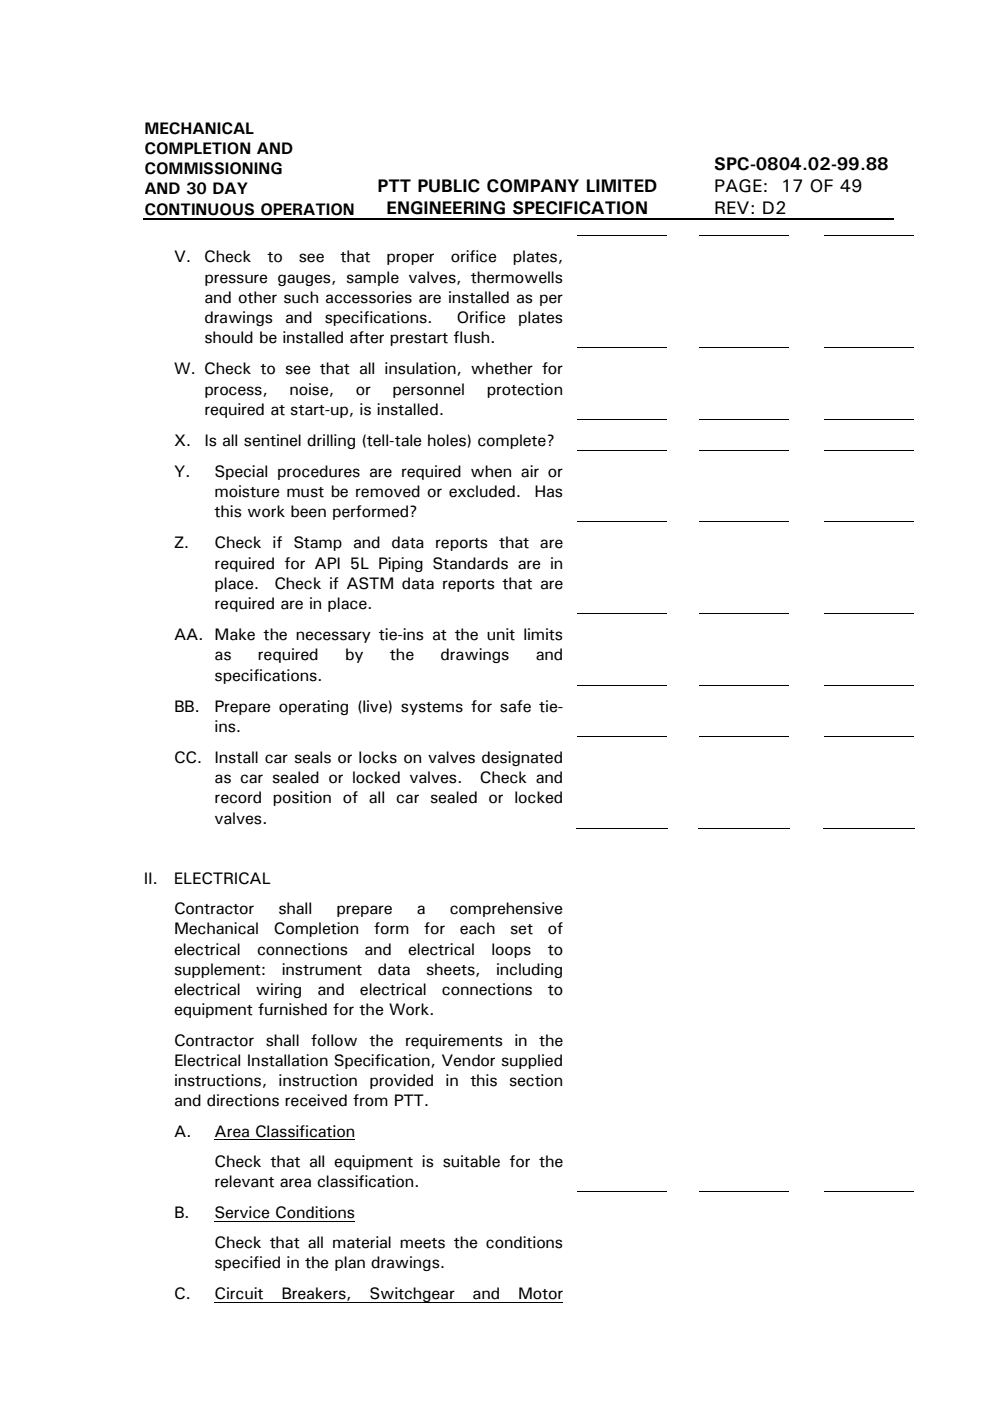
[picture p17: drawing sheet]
<svg xmlns="http://www.w3.org/2000/svg" width="210mm" height="297mm" viewBox="0 0 210 297" stroke-linecap="round" stroke-linejoin="round" font-family="sans-serif">
<defs><g id="words">
<g font-size="3.9">
<text x="80.1" y="40.7">PTT PUBLIC COMPANY LIMITED</text>
<text x="151.4" y="40.7">PAGE: 17 OF 49</text>
<text x="151.4" y="36">SPC-0804.02-99.88</text>
<text x="82" y="45.4">ENGINEERING SPECIFICATION</text>
<text x="151.4" y="45.4">REV: D2</text>
</g>
<g font-size="3.5">
<text x="30.6" y="28.4">MECHANICAL</text>
<text x="30.6" y="32.7">COMPLETION AND</text>
<text x="30.6" y="36.9">COMMISSIONING</text>
<text x="30.6" y="41.2">AND 30 DAY</text>
<text x="30.6" y="45.5">CONTINUOUS OPERATION</text>
<text x="36.9" y="55.6">V.</text>
<text x="43.3" y="55.6">Check</text>
<text x="43.3" y="59.9">pressure gauges, sample valves, thermowells</text>
<text x="56.7" y="55.6">to</text>
<text x="63.4" y="55.6">see</text>
<text x="72.2" y="55.6">that</text>
<text x="82" y="55.6">proper</text>
<text x="95.6" y="55.6">orifice</text>
<text x="108.8" y="55.6">plates,</text>
<text x="43.3" y="64.2">and other such accessories are installed as per</text>
<text x="43.3" y="68.5">drawings</text>
<text x="60.5" y="68.5">and</text>
<text x="68.8" y="68.5">specifications.</text>
<text x="96.9" y="68.5">Orifice</text>
<text x="109.9" y="68.5">plates</text>
<text x="43.3" y="72.8">should be installed after prestart flush.</text>
<text x="36.9" y="79.4">W. Check to see that all insulation, whether for</text>
<text x="43.3" y="83.7">process,</text>
<text x="61.4" y="83.7">noise,</text>
<text x="75.4" y="83.7">or</text>
<text x="83.2" y="83.7">personnel</text>
<text x="103.2" y="83.7">protection</text>
<text x="43.3" y="87.9">required at start-up, is installed.</text>
<text x="36.9" y="94.5">X.</text>
<text x="43.3" y="94.5">Is all sentinel drilling (tell-tale holes) complete?</text>
<text x="36.9" y="101.1">Y.</text>
<text x="45.5" y="101.1">Special procedures are required when air or</text>
<text x="45.5" y="105.4">moisture must be removed or excluded.</text>
<text x="113.3" y="105.4">Has</text>
<text x="45.5" y="109.7">this work been performed?</text>
<text x="36.9" y="116.3">Z.</text>
<text x="45.5" y="116.3">Check if Stamp and data reports that are</text>
<text x="45.5" y="120.6">required for API 5L Piping Standards are in</text>
<text x="45.5" y="124.9">place.</text>
<text x="58.2" y="124.9">Check if ASTM data reports that are</text>
<text x="45.5" y="129.1">required are in place.</text>
<text x="36.9" y="135.7">AA. Make the necessary tie-ins at the unit limits</text>
<text x="45.5" y="140">as</text>
<text x="54.7" y="140">required</text>
<text x="73.2" y="140">by</text>
<text x="82.7" y="140">the</text>
<text x="93.4" y="140">drawings</text>
<text x="113.6" y="140">and</text>
<text x="45.5" y="144.3">specifications.</text>
<text x="36.9" y="150.9">BB.</text>
<text x="45.5" y="150.9">Prepare operating (live) systems for safe tie-</text>
<text x="45.5" y="155.2">ins.</text>
<text x="36.9" y="161.8">CC.</text>
<text x="45.5" y="161.8">Install car seals or locks on valves designated</text>
<text x="45.5" y="166.1">as car sealed or locked valves.</text>
<text x="101.8" y="166.1">Check and</text>
<text x="45.5" y="170.3">record position of all car sealed or locked</text>
<text x="45.5" y="174.6">valves.</text>
<text x="30.5" y="187.4">II.</text>
<text x="36.9" y="187.4">ELECTRICAL</text>
<text x="36.9" y="193.8">Contractor</text>
<text x="59" y="193.8">shall</text>
<text x="71.3" y="193.8">prepare</text>
<text x="88.4" y="193.8">a</text>
<text x="95.4" y="193.8">comprehensive</text>
<text x="36.9" y="198.1">Mechanical</text>
<text x="36.9" y="202.4">electrical</text>
<text x="54.5" y="202.4">connections</text>
<text x="58.1" y="198.1">Completion</text>
<text x="77.2" y="202.4">and</text>
<text x="79.3" y="198.1">form</text>
<text x="86.6" y="202.4">electrical</text>
<text x="89.9" y="198.1">for</text>
<text x="97.5" y="198.1">each</text>
<text x="104.2" y="202.4">loops</text>
<text x="108.2" y="198.1">set</text>
<text x="116.1" y="202.4">to</text>
<text x="116.1" y="198.1">of</text>
<text x="36.9" y="206.7">supplement:</text>
<text x="59.8" y="206.7">instrument</text>
<text x="80.1" y="206.7">data</text>
<text x="90.4" y="206.7">sheets,</text>
<text x="105.2" y="206.7">including</text>
<text x="36.9" y="211">electrical</text>
<text x="36.9" y="215.3">equipment furnished for the Work.</text>
<text x="54.3" y="211">wiring</text>
<text x="67.3" y="211">and</text>
<text x="76.3" y="211">electrical</text>
<text x="93.7" y="211">connections</text>
<text x="116.2" y="211">to</text>
<text x="36.9" y="221.7">Contractor shall follow the requirements in the</text>
<text x="36.9" y="226">Electrical Installation Specification, Vendor supplied</text>
<text x="36.9" y="230.3">instructions, instruction provided in this section</text>
<text x="36.9" y="234.5">and directions received from PTT.</text>
<text x="36.9" y="241">A.</text>
<text x="45.5" y="241">Area Classification</text>
<text x="45.5" y="247.4">Check that all equipment is suitable for the</text>
<text x="45.5" y="251.7">relevant area classification.</text>
<text x="36.9" y="258.2">B.</text>
<text x="45.5" y="258.2">Service Conditions</text>
<text x="45.5" y="264.6">Check that all material meets the conditions</text>
<text x="45.5" y="268.9">specified in the plan drawings.</text>
<text x="36.9" y="275.3">C.</text>
<text x="45.5" y="275.3">Circuit</text>
<text x="59.7" y="275.3">Breakers,</text>
<text x="78.3" y="275.3">Switchgear</text>
<text x="100.2" y="275.3">and</text>
<text x="109.8" y="275.3">Motor</text>
</g>
</g></defs>
<path d="M30.4 46.5h45.3" fill="none" stroke="#000" stroke-width=".25"/>
<path d="M75.7 18.1h.3v28.3h-.3z" fill="#fff"/>
<path d="M75.7 46.5h67.7" fill="none" stroke="#000" stroke-width=".25"/>
<path d="M143.4 18.1h.3v28.3h-.3z" fill="#fff"/>
<path d="M143.4 46.5h45.8" fill="none" stroke="#000" stroke-width=".25"/>
<path d="M189.2 18.1h.2v28.5h-.2z" fill="#fff"/>
<path d="M189.2 46.4h.2v.2h-.2z" fill="#000"/>
<g fill="none" stroke="#000" stroke-width=".21">
<path d="M122.4 50h19.1M148.2 50h19M174.8 50h19.1M122.4 73.7h19.1M148.2 73.7h19M174.8 73.7h19.1M122.4 88.9h19.1M122.4 95.5h19.1M148.2 88.9h19M148.2 95.5h19M174.8 88.9h19.1M174.8 95.5h19.1"/>
<path d="M122.4 110.6h19.1M148.2 110.6h19M174.8 110.6h19.1M122.4 130.1h19.1M148.2 130.1h19M174.8 130.1h19.1M122.4 145.2h19.1M122.4 156.1h19.1M148.2 145.2h19M148.2 156.1h19M174.8 145.2h19.1M174.8 156.1h19.1"/>
<path d="M122.3 175.6h19.3M148.1 175.6h19.3M174.7 175.6h19.3M45.5 241.7h29.7M45.5 259h29.8M122.4 252.6h19.1M148.2 252.6h19M174.8 252.6h19.1M45.5 276.1h73.9"/>
</g>
<use href="#words"/>
</svg>
